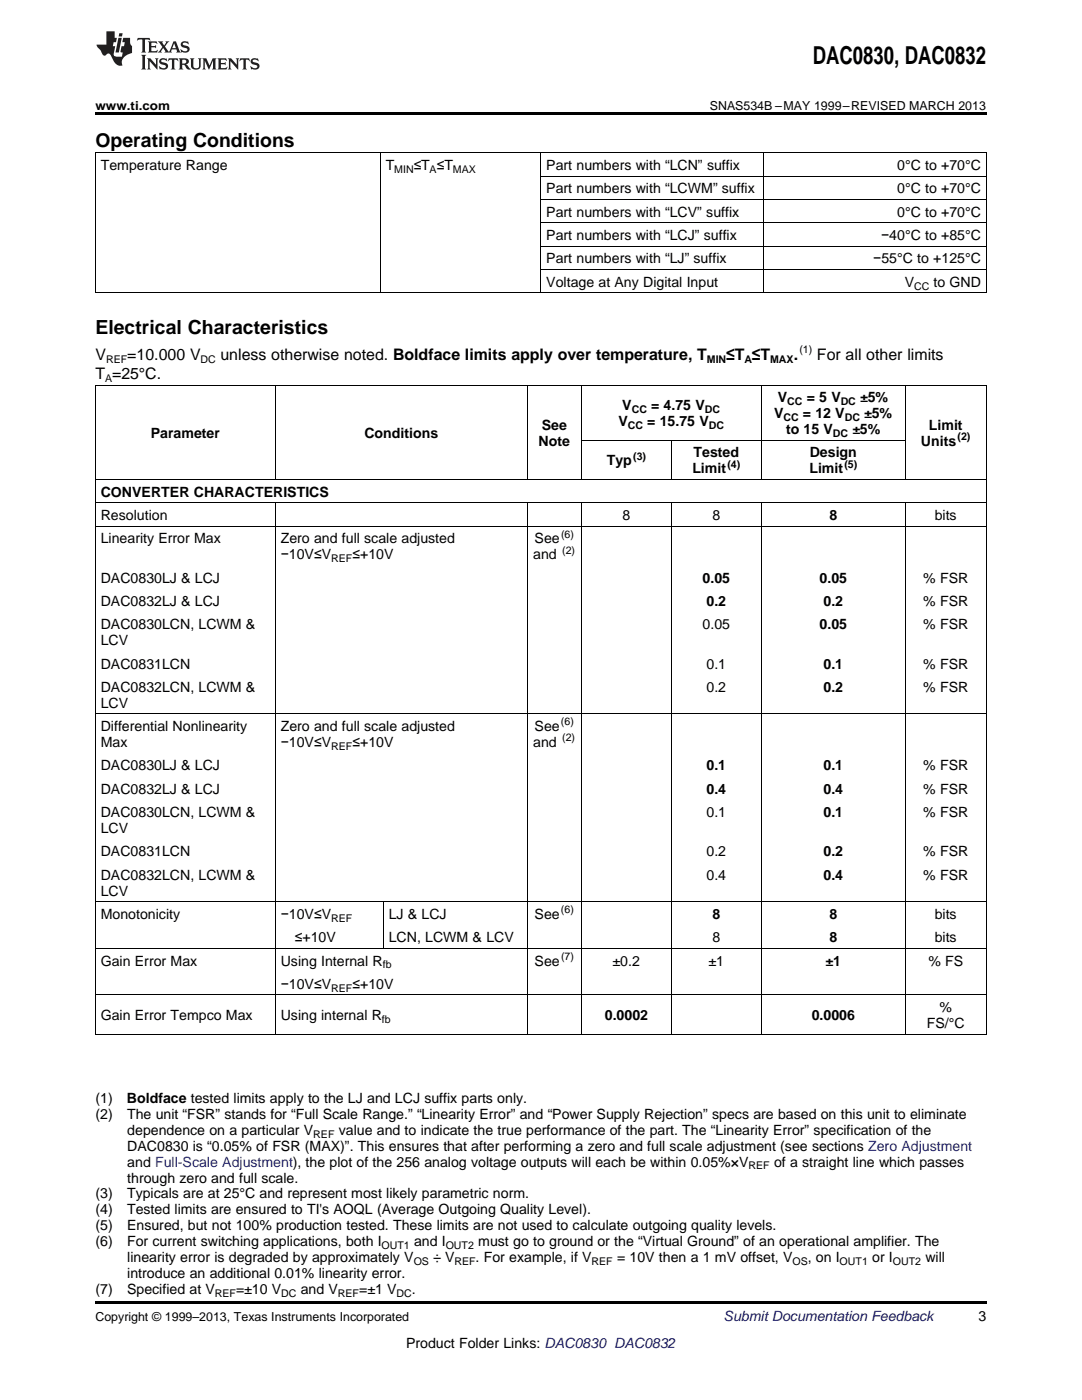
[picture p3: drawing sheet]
<svg xmlns="http://www.w3.org/2000/svg" width="216mm" height="279mm" viewBox="0 0 216 279" stroke-linecap="round" stroke-linejoin="round" font-family="sans-serif">
<defs><g id="words">
<text font-size="4.9" x="162.2" y="12.8">DAC0830, DAC0832</text>
<g font-size="3.9">
<text x="19" y="29.3">Operating Conditions</text>
<text x="19" y="66.6">Electrical Characteristics</text>
</g>
<g font-size="3.2">
<text x="19" y="71.8">V</text>
<text x="25.4" y="71.8">=10.000 V</text>
<text x="44" y="71.8">unless otherwise noted. Boldface limits apply over temperature, T</text>
<text x="144.9" y="71.8">≤T ≤T</text>
<text x="158.4" y="71.8">.</text>
<text x="163" y="71.8">For all other limits</text>
<text x="19" y="75.6">T =25°C.</text>
</g>
<g font-size="2.8">
<text x="20.1" y="33.9">Temperature Range</text>
<text x="77" y="33.9">T</text>
<text x="82.5" y="33.9">≤T ≤T</text>
<text x="109" y="33.9">Part numbers with “LCN” suffix</text>
<text x="179" y="33.9">0°C to +70°C</text>
<text x="109" y="38.6">Part numbers with “LCWM” suffix</text>
<text x="179" y="38.6">0°C to +70°C</text>
<text x="109" y="43.3">Part numbers with “LCV” suffix</text>
<text x="109" y="47.9">Part numbers with “LCJ” suffix</text>
<text x="175.8" y="47.9">−40°C to +85°C</text>
<text x="179" y="43.3">0°C to +70°C</text>
<text x="109" y="52.6">Part numbers with “LJ” suffix</text>
<text x="174.2" y="52.6">−55°C to +125°C</text>
<text x="109" y="57.2">Voltage at Any Digital Input</text>
<text x="180.5" y="57.2">V</text>
<text x="186.3" y="57.2">to GND</text>
<text x="124.2" y="81.9">V</text>
<text x="129.9" y="81.9">= 4.75 V</text>
<text x="154.4" y="83.5">V</text>
<text x="155.2" y="80.3">V</text>
<text x="160.2" y="83.5">= 12 V</text>
<text x="161" y="80.3">= 5 V</text>
<text x="171.6" y="80.3">±5%</text>
<text x="172.4" y="83.5">±5%</text>
<text x="30.1" y="87.4">Parameter</text>
<text x="72.7" y="87.4">Conditions</text>
<text x="107.5" y="89">Note</text>
<text x="108.1" y="85.8">See</text>
<text x="123.4" y="85.1">V</text>
<text x="129.2" y="85.1">= 15.75 V</text>
<text x="156.8" y="86.6">to 15 V</text>
<text x="170.1" y="86.6">±5%</text>
<text x="183.8" y="89">Units</text>
<text x="185.3" y="85.8">Limit</text>
<text x="121.1" y="92.9">Typ</text>
<text x="138.1" y="94.5">Limit</text>
<text x="138.4" y="91.3">Tested</text>
<text x="161.5" y="94.5">Limit</text>
<text x="161.6" y="91.3">Design</text>
<text x="20.1" y="99.1">CONVERTER CHARACTERISTICS</text>
<text x="20.1" y="103.8">Resolution</text>
<text x="124.2" y="103.8">8</text>
<text x="142.2" y="103.8">8</text>
<text x="165.5" y="103.8">8</text>
<text x="186.5" y="103.8">bits</text>
<text x="20.1" y="108.4">Linearity Error Max</text>
<text x="56" y="108.4">Zero and full scale adjusted</text>
<text x="56" y="111.6">−10V≤V</text>
<text x="70.3" y="111.6">≤+10V</text>
<text x="106.4" y="111.6">and</text>
<text x="106.7" y="108.4">See</text>
<text x="20.1" y="116.3">DAC0830LJ &amp; LCJ</text>
<text x="140.2" y="116.3">0.05</text>
<text x="163.5" y="116.3">0.05</text>
<text x="184.2" y="116.3">% FSR</text>
<text x="20.1" y="120.9">DAC0832LJ &amp; LCJ</text>
<text x="20.1" y="125.6">DAC0830LCN, LCWM &amp;</text>
<text x="140.2" y="125.6">0.05</text>
<text x="141" y="120.9">0.2</text>
<text x="163.5" y="125.6">0.05</text>
<text x="164.3" y="120.9">0.2</text>
<text x="184.2" y="120.9">% FSR</text>
<text x="184.2" y="125.6">% FSR</text>
<text x="20.1" y="128.8">LCV</text>
<text x="20.1" y="133.4">DAC0831LCN</text>
<text x="141" y="133.4">0.1</text>
<text x="164.3" y="133.4">0.1</text>
<text x="184.2" y="133.4">% FSR</text>
<text x="20.1" y="138.1">DAC0832LCN, LCWM &amp;</text>
<text x="20.1" y="141.3">LCV</text>
<text x="141" y="138.1">0.2</text>
<text x="164.3" y="138.1">0.2</text>
<text x="184.2" y="138.1">% FSR</text>
<text x="20.1" y="145.9">Differential Nonlinearity</text>
<text x="20.1" y="149.1">Max</text>
<text x="56" y="145.9">Zero and full scale adjusted</text>
<text x="56" y="149.1">−10V≤V</text>
<text x="70.3" y="149.1">≤+10V</text>
<text x="106.4" y="149.1">and</text>
<text x="106.7" y="145.9">See</text>
<text x="20.1" y="153.7">DAC0830LJ &amp; LCJ</text>
<text x="141" y="153.7">0.1</text>
<text x="164.3" y="153.7">0.1</text>
<text x="184.2" y="153.7">% FSR</text>
<text x="20.1" y="158.4">DAC0832LJ &amp; LCJ</text>
<text x="141" y="158.4">0.4</text>
<text x="164.3" y="158.4">0.4</text>
<text x="184.2" y="158.4">% FSR</text>
<text x="20.1" y="163.1">DAC0830LCN, LCWM &amp;</text>
<text x="20.1" y="166.2">LCV</text>
<text x="141" y="163.1">0.1</text>
<text x="164.3" y="163.1">0.1</text>
<text x="184.2" y="163.1">% FSR</text>
<text x="20.1" y="170.9">DAC0831LCN</text>
<text x="141" y="170.9">0.2</text>
<text x="164.3" y="170.9">0.2</text>
<text x="184.2" y="170.9">% FSR</text>
<text x="20.1" y="175.5">DAC0832LCN, LCWM &amp;</text>
<text x="20.1" y="178.7">LCV</text>
<text x="141" y="175.5">0.4</text>
<text x="164.3" y="175.5">0.4</text>
<text x="184.2" y="175.5">% FSR</text>
<text x="20.1" y="183.4">Monotonicity</text>
<text x="56" y="183.4">−10V≤V</text>
<text x="77.6" y="183.4">LJ &amp; LCJ</text>
<text x="106.7" y="183.4">See</text>
<text x="142.2" y="183.4">8</text>
<text x="165.5" y="183.4">8</text>
<text x="186.5" y="183.4">bits</text>
<text x="58.8" y="188">≤+10V</text>
<text x="77.6" y="188">LCN, LCWM &amp; LCV</text>
<text x="142.2" y="188">8</text>
<text x="165.5" y="188">8</text>
<text x="186.5" y="188">bits</text>
<text x="20.1" y="192.7">Gain Error Max</text>
<text x="56" y="192.7">Using Internal R</text>
<text x="56" y="197.3">−10V≤V</text>
<text x="70.3" y="197.3">≤+10V</text>
<text x="106.7" y="192.7">See</text>
<text x="122.2" y="192.7">±0.2</text>
<text x="141.4" y="192.7">±1</text>
<text x="164.7" y="192.7">±1</text>
<text x="185.2" y="192.7">% FS</text>
<text x="20.1" y="203.6">Gain Error Tempco Max</text>
<text x="56" y="203.6">Using internal R</text>
<text x="120.7" y="203.6">0.0002</text>
<text x="162" y="203.6">0.0006</text>
<text x="187.5" y="202">%</text>
<text x="184.9" y="205.2">FS/°C</text>
<text x="19" y="220.1">(1)</text>
<text x="25.3" y="220.1">Boldface tested limits apply to the LJ and LCJ suffix parts only.</text>
<text x="19" y="223.3">(2)</text>
<text x="25.4" y="223.3">The unit “FSR” stands for “Full Scale Range.” “Linearity Error” and “Power Supply Rejection” specs are based on this unit to eliminate</text>
<text x="25.4" y="226.5">dependence on a particular V</text>
<text x="67.6" y="226.5">value and to indicate the true performance of the part. The “Linearity Error” specification of the</text>
<text x="25.4" y="229.7">DAC0830 is “0.05% of FSR (MAX)”. This ensures that after performing a zero and full scale adjustment (see sections Zero Adjustment</text>
<text x="25.4" y="232.8">and Full-Scale Adjustment), the plot of the 256 analog voltage outputs will each be within 0.05%×V</text>
<text x="154.4" y="232.8">of a straight line which passes</text>
<text x="19" y="239.2">(3)</text>
<text x="25.4" y="239.2">Typicals are at 25°C and represent most likely parametric norm.</text>
<text x="25.4" y="236">through zero and full scale.</text>
<text x="19" y="242.4">(4)</text>
<text x="19" y="245.5">(5)</text>
<text x="25.4" y="242.4">Tested limits are ensured to TI's AOQL (Average Outgoing Quality Level).</text>
<text x="25.4" y="245.5">Ensured, but not 100% production tested. These limits are not used to calculate outgoing quality levels.</text>
<text x="19" y="248.7">(6)</text>
<text x="25.4" y="248.7">For current switching applications, both I</text>
<text x="25.4" y="251.9">linearity error is degraded by approximately V</text>
<text x="82.6" y="248.7">and I</text>
<text x="86.4" y="251.9">÷ V</text>
<text x="94.9" y="251.9">. For example, if V</text>
<text x="95.4" y="248.7">must go to ground or the “Virtual Ground” of an operational amplifier. The</text>
<text x="123.1" y="251.9">= 10V then a 1 mV offset, V</text>
<text x="161.2" y="251.9">, on I</text>
<text x="174" y="251.9">or I</text>
<text x="184.6" y="251.9">will</text>
<text x="25.4" y="255.1">introduce an additional 0.01% linearity error.</text>
<text x="19" y="258.2">(7)</text>
<text x="25.4" y="258.2">Specified at V</text>
<text x="47.1" y="258.2">=±10 V</text>
<text x="60" y="258.2">and V</text>
<text x="71.6" y="258.2">=±1 V</text>
<text x="82.2" y="258.2">.</text>
<text x="195.3" y="263.6">3</text>
<text x="81" y="269">Product Folder Links: DAC0830 DAC0832</text>
</g>
<text font-size="2.8" fill="#0000c8" x="144.4" y="263.6">Submit Documentation Feedback</text>
<g font-size="2.5">
<text x="19" y="21.9">www.ti.com</text>
<text x="141.6" y="21.9">SNAS534B –MAY 1999–REVISED MARCH 2013</text>
<text x="19" y="263.6">Copyright © 1999–2013, Texas Instruments Incorporated</text>
</g>
<g font-size="2.1">
<text x="78.7" y="34.5">MIN</text>
<text x="85.7" y="34.5">A</text>
<text x="90.4" y="34.5">MAX</text>
<text x="182.4" y="57.8">CC</text>
<text x="159.5" y="70.5">(1)</text>
<text x="21" y="76.3">A</text>
<text x="21.2" y="72.4">REF</text>
<text x="40" y="72.4">DC</text>
<text x="141" y="72.4">MIN</text>
<text x="148.5" y="72.4">A</text>
<text x="153.7" y="72.4">MAX</text>
<text x="126" y="82.4">CC</text>
<text x="140.6" y="82.4">DC</text>
<text x="157.1" y="80.9">CC</text>
<text x="167.7" y="80.9">DC</text>
<text x="125.3" y="85.6">CC</text>
<text x="141.4" y="85.6">DC</text>
<text x="156.3" y="84">CC</text>
<text x="166.2" y="87.2">DC</text>
<text x="168.6" y="84">DC</text>
<text x="191.1" y="87.8">(2)</text>
<text x="126.3" y="91.8">(3)</text>
<text x="145.1" y="93.3">(4)</text>
<text x="168.5" y="93.3">(5)</text>
<text x="111.9" y="107.3">(6)</text>
<text x="66.1" y="112.2">REF</text>
<text x="112.2" y="110.5">(2)</text>
<text x="66.1" y="149.6">REF</text>
<text x="111.9" y="144.8">(6)</text>
<text x="112.2" y="148">(2)</text>
<text x="66.1" y="183.9">REF</text>
<text x="111.9" y="182.2">(6)</text>
<text x="111.9" y="191.6">(7)</text>
<text x="66.1" y="197.9">REF</text>
<text x="76.4" y="193.3">fb</text>
<text x="76.2" y="204.2">fb</text>
<text x="62.5" y="227">REF</text>
<text x="149.4" y="233.4">REF</text>
<text x="76.1" y="249.3">OUT1</text>
<text x="88.9" y="249.3">OUT2</text>
<text x="82.6" y="252.4">OS</text>
<text x="90.7" y="252.4">REF</text>
<text x="118" y="252.4">REF</text>
<text x="158.1" y="252.4">OS</text>
<text x="167.5" y="252.4">OUT1</text>
<text x="178.2" y="252.4">OUT2</text>
<text x="42.9" y="258.8">REF</text>
<text x="56.1" y="258.8">DC</text>
<text x="67.4" y="258.8">REF</text>
<text x="79.1" y="258.8">DC</text>
</g>
</g></defs>
<path d="M19 22.5h177.8v.5h-177.8zM19 259.7h177.8v.5h-177.8z" fill="#000"/>
<g fill="none" stroke="#000" stroke-width=".2">
<path d="M19 30.5h177.8M19.1 30.6v27.9M75.9 30.6v27.9M107.9 30.6v27.9M107.9 39.8h88.9M107.9 35.2h88.9M152.3 30.6v27.9M196.8 30.6v27.9M19 58.4h177.8M107.9 53.8h88.9M107.9 49.1h88.9M107.9 44.5h88.9"/>
<path d="M19 76.9h177.8M19.1 76.9v129.5M54.9 76.9v18.8M105.2 76.9v18.8M116 76.9v18.8M151.9 76.9v18.8M180.6 76.9v18.8M196.8 76.9v129.5M19 95.7h177.8M116 87.9h64.7M133.9 87.9v7.8M19 105h177.8"/>
<path d="M19 100.3h177.8M54.9 100.4v106M105.2 100.4v106M116 100.4v106M133.9 100.4v106M151.9 100.4v106M180.6 100.4v106M19 142.5h177.8M19 179.9h177.8M76.5 180v9.3M19 198.6h177.8M19 189.2h177.8"/>
<path d="M19 206.4h177.8"/>
</g>
<g fill="#231f20">
<path d="M27.5 7.6l-.1 .5 .4-.2h.6v.1v2.1l-.2 .4h1l-.3-.4v-2.1l.1-.1h.5l.5 .2-.2-.5zM29.5 8.3l.2 .3v1.5l-.2 .4h1.8l.2-.6a1.04 1.04 0 0 1-1.3 .2v-.7h.6l.3 .2v-.6l-.3 .2h-.6v-.6l.8-.1 .4 .3-.2-.5zM31.5 8.3l.9 1.1-.9 1.1h.8l-.2-.2 .5-.7 .4 .7-.2 .2h1.5l-.1-.2 .1-.4h.9l.1 .4-.2 .2h1l-.3-.3-.7-1.9h-.5l-.9 2-.8-1 .9-1h-.8l.1 .3-.3 .5-.4-.6 .2-.2zM34.7 8.6l.4 1h-.7zM36.3 8.4a.63 .63 0 0 0-.2 .7 .63 .63 0 0 0 .6 .4l.6 .2 .1 .2a.75 .75 0 0 1-.7 .4 .75 .75 0 0 1-.6-.5l.1 .7 .1-.1a1.11 1.11 0 0 0 1.5-.6 1.13 1.13 0 0 0-1.2-.8l-.1-.4a1.04 1.04 0 0 1 1.2 .2l-.2-.5-.1 .1-.5-.2zM28.2 10.9l.2 .4v2.2l-.2 .4h1l-.3-.4v-2.2l.3-.4zM29.3 11.6l.3 .4v1.5l-.3 .4h.8l-.2-.4v-1.3l1.5 1.7v-1.9l.2-.4h-.7l.2 .4v.9l-1.1-1.3zM32 11.8a.62 .62 0 0 0-.2 .7 .62 .62 0 0 0 .6 .4l.6 .1 .1 .3a.76 .76 0 0 1-.7 .3 .76 .76 0 0 1-.6-.4l.1 .7 .1-.1a1.11 1.11 0 0 0 1.5-.6 1.13 1.13 0 0 0-1.2-.8l-.1-.4a1.04 1.04 0 0 1 1.2 .2l-.2-.6-.1 .1-.5-.1zM33.7 11.6l-.2 .6a.61 .61 0 0 1 .8-.3v1.6l-.2 .4h.9l-.2-.4v-1.6a.63 .63 0 0 1 .8 .3l-.2-.6zM35.6 11.6l.3 .4v1.5l-.3 .4h1l-.2-.2v-.8l.5 .2a.76 .76 0 0 0 1.2 .7l-1-1a.58 .58 0 0 0 .6-.5 .58 .58 0 0 0-.5-.6zM36.4 11.9h.1a.45 .45 0 0 1 .5 .1 .45 .45 0 0 1 .1 .5l-.7 .2zM37.9 11.6l.2 .2a2.17 2.17 0 0 0 .3 1.9 .99 .99 0 0 0 1.6-.6v-1.1l.2-.4h-.7l.2 .2a1.92 1.92 0 0 1-.2 1.8 .6 .6 0 0 1-.9-.5v-1.1l.2-.4zM40.4 11.6l.2 .4v1.5l-.2 .4h.7l-.2-.4v-1.4l.8 1.8 .8-1.8v1.4l-.2 .4h.9l-.2-.4v-1.5l.2-.4h-.8l-.6 1.5-.6-1.5zM43.4 11.6l.2 .4v1.5l-.2 .4h1.8l.2-.6a1.04 1.04 0 0 1-1.3 .1v-.6h.5l.4 .2v-.6l-.4 .2h-.5v-.7h.8l.3 .3-.1-.6zM45.5 11.6l.2 .4v1.5l-.2 .4h.7l-.2-.4v-1.3l1.5 1.7v-1.9l.2-.4h-.7l.2 .4v.9l-1.1-1.3zM47.9 11.6l-.1 .6a.61 .61 0 0 1 .8-.3v1.6l-.3 .4h1l-.3-.4 .1-1.6a.63 .63 0 0 1 .7 .3l-.1-.6zM50.2 11.8a.62 .62 0 0 0-.2 .7 .62 .62 0 0 0 .6 .4l.6 .1 .2 .3a.76 .76 0 0 1-.8 .3 .76 .76 0 0 1-.6-.4l.1 .7 .2-.1a1.11 1.11 0 0 0 1.5-.6 1.13 1.13 0 0 0-1.3-.8l-.1-.4a1.04 1.04 0 0 1 1.2 .2l-.1-.6-.2 .1-.5-.1z"/>
<path d="M21.2 6.3v2.6h-1.9l.1 .4 .7 .9a.91 .91 0 0 0 1 .8 .56 .56 0 0 1 .5-.3 .56 .56 0 0 1 .5 .3l.4 .8a1.53 1.53 0 0 0 1.9 1.2 1.54 1.54 0 0 1 1-2.1l.9-.3v-1.4a1.52 1.52 0 0 1-.3-1.6h-1.4l-.2 .8h.5l-.2 .8h-.4l-.2 1v.2l.4 .1-.2 .8a1.93 1.93 0 0 1-1.6-.3l.3-1.8h-.5l.2-.8h.4l.2-.8h-.4v-1.3zM23.6 7.6l-.6 2.9h.7l.6-2.9zM23.8 6.6l-.1 .7h.6l.2-.7z"/>
</g>
<use href="#words"/>
</svg>
